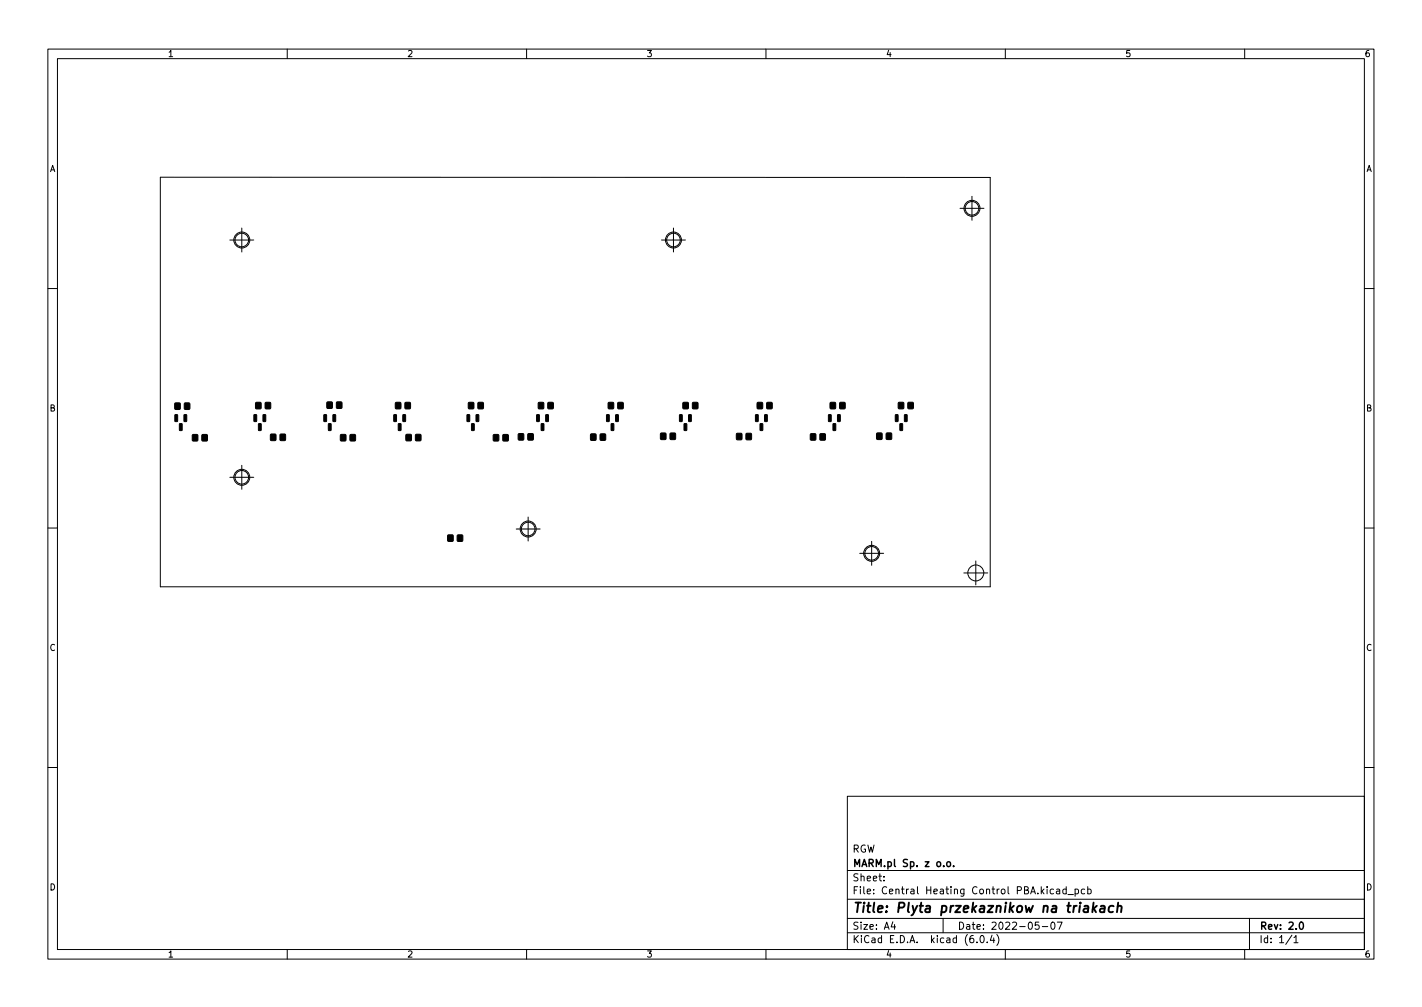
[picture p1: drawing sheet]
<svg xmlns="http://www.w3.org/2000/svg" width="297mm" height="210mm" viewBox="0 0 297 210" stroke-linecap="round" stroke-linejoin="round" font-family="sans-serif">
<defs><g id="words">
<text font-size="2.8" x="178" y="190.6">Title: Plyta przekaznikow na triakach</text>
<g font-size="2.1">
<text x="178" y="178">RGW</text>
<text x="178" y="184">Sheet:</text>
<text x="178" y="181">MARM.pl Sp. z o.o.</text>
<text x="178" y="186.7">File: Central Heating Control PBA.kicad_pcb</text>
<text x="178" y="196.9">KiCad E.D.A. kicad (6.0.4)</text>
<text x="178" y="194.1">Size: A4</text>
<text x="200" y="194.1">Date: 2022-05-07</text>
<text x="263" y="194.1">Rev: 2.0</text>
<text x="263" y="196.9">Id: 1/1</text>
</g>
<g font-size="1.8">
<text x="35" y="11.9">1</text>
<text x="85" y="11.9">2</text>
<text x="135" y="11.9">3</text>
<text x="185" y="11.9">4</text>
<text x="235" y="11.9">5</text>
<text x="285" y="11.9">6</text>
<text x="10.3" y="35.9">A</text>
<text x="285.3" y="35.9">A</text>
<text x="10.3" y="85.9">B</text>
<text x="285.3" y="85.9">B</text>
<text x="10.3" y="135.9">C</text>
<text x="285.3" y="135.9">C</text>
<text x="10.3" y="185.9">D</text>
<text x="285.3" y="185.9">D</text>
<text x="35" y="199.9">1</text>
<text x="85" y="199.9">2</text>
<text x="135" y="199.9">3</text>
<text x="185" y="199.9">4</text>
<text x="235" y="199.9">5</text>
<text x="285" y="199.9">6</text>
</g>
</g></defs>
<g fill="none" stroke="#000" stroke-width=".21">
<path d="M10 10.2h277v190.1h-277zM12 12.2h273v186.1h-273zM60 10.2v2M110 10.2v2M160 10.2v2M210 10.2v2M260 10.2v2M33.5 37l173.3 .1v85.4h-173.3zM48 50.1h5M50.5 47.6v5M138.2 50.1h5M140.7 47.6v5"/>
<path d="M200.5 43.5h5M203 41v5M10 60.2h2M285 60.2h2M48 99.7h5M50.5 97.2v5M10 110.2h2M107.8 110.5h5M110.3 108v5M179.6 115.5h5M182.1 113v5M201.3 119.6h5"/>
<path d="M203.8 117.1v5M285 110.2h2M10 160.2h2M177 166.3h108v32h-108zM285 160.2h2M60 198.3v2M110 198.3v2M160 198.3v2M177 194.8h108M177 191.8h108M177 187.8h108M177 181.8h108"/>
<path d="M184.6 183.8v.1M184.6 183v.1M186.5 192.5l-.4 1h1M186.9 193v1M197 191.8v3M204.1 196.7v.1M204.9 195.4l.2-.1a.8 .8 0 0 1 .5 .8 .8 .8 0 0 1-.5 .7 1 1 0 0 1-.2-1.4zM206.2 196.7v.1M207.2 195.3l-.3 1h.9M207.6 195.8v1M208.2 195.1a1.72 1.72 0 0 1 0 2.3M210 198.3v2"/>
<path d="M217 192.5h-.7l-.1 .7 .2-.1 .5 .1 .2 .2-.1 .5-.2 .1-.6-.1M217.7 193.5h1.2M219.6 192.7l.3-.2a.8 .8 0 0 1 .5 .8 .8 .8 0 0 1-.5 .7l-.3-.1-.1-.4zM220.1 185.7l-.5-.1-.2 .3 .1 .7h.6M220.7 185.7h.6l.1 .9M220.9 192.5h1l-.7 1.5M221.4 186l-.5 .1-.3 .2 .3 .3h.5M222.7 185.7l-.4-.1-.3 .3 .1 .7h.6M222.7 185.1v1.5M223.1 186.8h1.1M224.6 185.7l.4-.1 .3 .3-.2 .7h-.5M224.6 185.6v1.5"/>
<path d="M226.6 185.7l-.5-.1-.2 .3 .1 .7h.6M227.2 185.7l.4-.1 .3 .3-.1 .7h-.6M227.2 185.1v1.5M260 198.3v2M261 191.8v6.5M269.9 195.3l-1.3 1.9M270.3 195.8l.4-.5v1.5M270.3 196.8h.8"/>
<circle cx="50.5" cy="50.1" r="1.67"/>
<circle cx="50.5" cy="50.1" r="1.42"/>
<circle cx="140.7" cy="50.1" r="1.67"/>
<circle cx="140.7" cy="50.1" r="1.42"/>
<circle cx="203" cy="43.5" r="1.67"/>
<circle cx="203" cy="43.5" r="1.42"/>
<circle cx="50.5" cy="99.7" r="1.67"/>
<circle cx="50.5" cy="99.7" r="1.42"/>
<circle cx="110.3" cy="110.5" r="1.67"/>
<circle cx="110.3" cy="110.5" r="1.42"/>
<circle cx="182.1" cy="115.5" r="1.67"/>
<circle cx="182.1" cy="115.5" r="1.42"/>
<circle cx="203.8" cy="119.6" r="1.67"/>
</g>
<path d="M197.8 180.1l.3-.2 .4 .2 .1 .5-.2 .3h-.3l-.3-.1zM199.2 180.8v.1M271.6 192.6l.2-.1a.8 .8 0 0 1 .5 .8 .8 .8 0 0 1-.5 .7 1 1 0 0 1-.2-1.4z" fill="none" stroke="#000" stroke-width=".3"/>
<path d="M228.4 188.5l-.2 2M228.5 189.7l.4 .8M229.1 189.1l-.8 .8M230 189.2h.7v1.3M230.8 189.6l-.7 .1a.4 .4 0 0 0-.3 .3 .4 .4 0 0 0 .2 .5l.7-.1M232.6 189.2a.66 .66 0 0 0-1 .3v.6l.1 .3h.8M233.5 189.3l.3-.2 .4 .1v1.3M233.6 188.5l-.3 2" fill="none" stroke="#000" stroke-width=".4"/>
<g fill="#000" stroke="#000" stroke-width=".21">
<path d="M36.6 84.2h1v1.2h-1zM36.6 86.6l.5 .1-.1 1.3-.5-.1zM37.5 88.5h.6l-.1 1.4-.5-.1zM38.6 84.2h1v1.2h-1zM38.5 86.6l.5 .1-.1 1.3-.5-.1zM40.2 90.8h1.1v1.2h-1.1zM42.2 90.8h1.1v1.2h-1.1zM53.4 84.1h1.1v1.2h-1.1zM53.1 86.6l.5 .1-.1 1.3-.5-.1zM54 88.5h.6l-.1 1.4-.5-.1zM55.4 84.1h1.1v1.2h-1.1zM55 86.6l.5 .1-.1 1.3-.5-.1z"/>
<path d="M56.5 90.7h1.1v1.2h-1.1zM58.5 90.7h1.1v1.2h-1.1zM67.7 86.6l.5 .1-.1 1.3-.5-.1zM68.3 84h1.1v1.2h-1.1zM68.6 88.5h.6l-.1 1.4-.5-.1zM69.6 86.6l.5 .1-.1 1.3-.5-.1zM70.3 84h1.1v1.2h-1.1zM71.2 90.8h1v1.2h-1zM73.2 90.8h1v1.2h-1zM82.6 84.1h1.1v1.2h-1.1zM82.3 86.6l.5 .1-.1 1.3-.5-.1zM83.2 88.5h.6l-.1 1.4-.5-.1z"/>
<path d="M84.6 84.1h1.1v1.2h-1.1zM84.2 86.6l.5 .1-.1 1.3-.5-.1zM84.8 90.7h1.1v1.3h-1.1zM86.8 90.7h1.1v1.3h-1.1zM97.6 86.6l.5 .1-.1 1.3-.5-.1zM98.5 88.5h.6l-.1 1.4-.5-.1zM97.9 84.1h1v1.2h-1zM99.5 86.6l.5 .1-.1 1.3-.5-.1zM99.9 84.1h1v1.2h-1zM103.1 90.8h1v1.2h-1zM105.1 90.8h1v1.2h-1zM108.3 90.6h1.1v1.2h-1.1z"/>
<path d="M110.3 90.6h1.1v1.2h-1.1zM112.1 86.6l.6 .1-.1 1.3-.5-.1zM113.1 88.5h.5l-.1 1.4-.5-.1zM112.5 84.1h1v1.2h-1zM114 86.6l.6 .1-.1 1.3-.5-.1zM114.5 84.1h1v1.2h-1zM123.4 90.6h1.1v1.3h-1.1zM125.4 90.6h1.1v1.3h-1.1zM126.7 86.6l.6 .1-.1 1.3-.5-.1zM127.7 88.5h.5l-.1 1.4-.5-.1zM127.1 84.1h1v1.2h-1zM128.6 86.6l.6 .1-.1 1.3-.5-.1z"/>
<path d="M129.1 84.1h1v1.2h-1zM138 90.5h1.1v1.2h-1.1zM140 90.5h1.1v1.2h-1.1zM142 86.6l.5 .1-.1 1.3-.5-.1zM142.9 88.5h.6l-.1 1.4-.5-.1zM142.7 84.1h1v1.2h-1zM143.9 86.6l.5 .1-.1 1.3-.5-.1zM144.7 84.1h1v1.2h-1zM153.9 90.5h1v1.3h-1zM155.9 90.5h1v1.3h-1zM157.8 86.6l.6 .1-.1 1.3-.5-.1zM158.8 88.5h.5v1.4l-.5-.1z"/>
<path d="M158.2 84.1h1.1v1.2h-1.1zM159.7 86.6l.6 .1-.1 1.3-.5-.1zM160.2 84.1h1.1v1.2h-1.1zM169.3 90.6h1.1v1.3h-1.1zM171.3 90.6h1.1v1.3h-1.1zM173.1 86.6l.5 .1-.1 1.3-.5-.1zM174 88.5h.6l-.1 1.4-.5-.1zM173.4 84.1h1.1v1.2h-1.1zM175 86.6l.5 .1-.1 1.3-.5-.1zM175.4 84.1h1.1v1.2h-1.1zM183.2 90.5h1v1.2h-1zM185.2 90.5h1v1.2h-1z"/>
<path d="M187.1 86.6l.5 .1-.1 1.3-.5-.1zM188 88.5h.5v1.4l-.5-.1zM187.7 84.1h1v1.2h-1zM189 86.6l.5 .1-.1 1.3-.5-.1zM189.7 84.1h1v1.2h-1zM93.6 111.7h1v1.3h-1zM95.6 111.7h1v1.3h-1z"/>
</g>
<use href="#words"/>
</svg>
